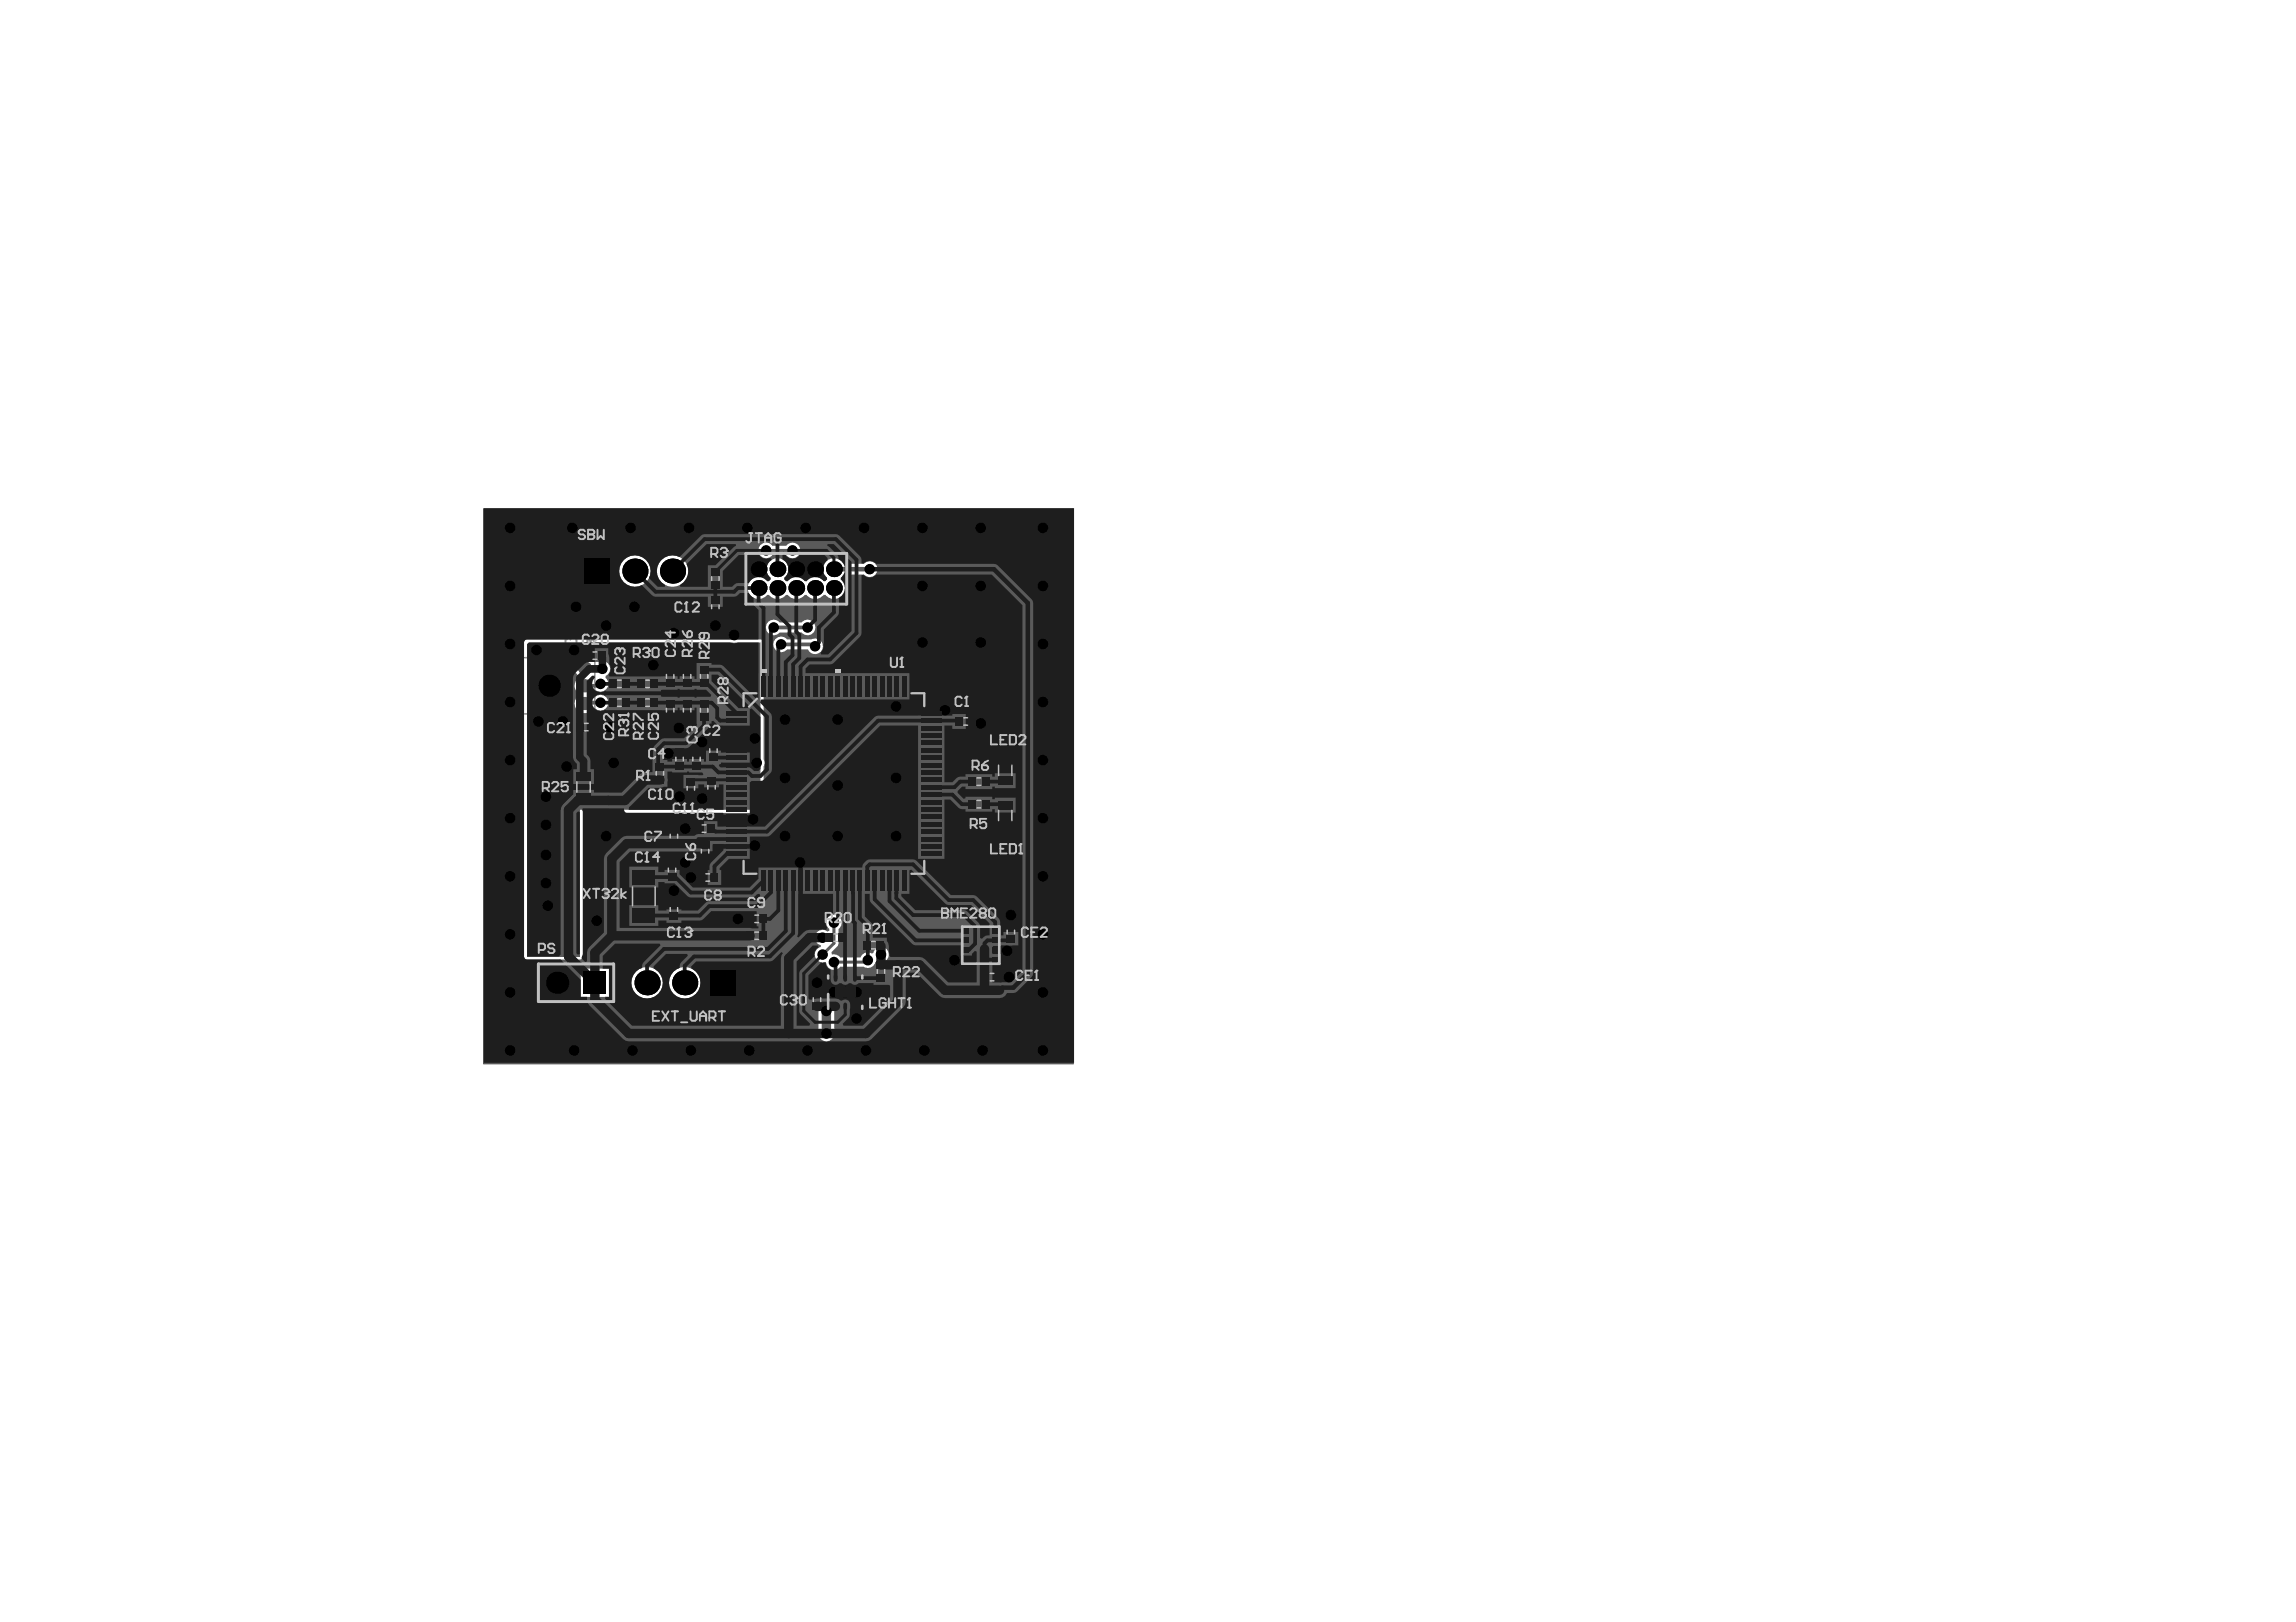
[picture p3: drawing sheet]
<svg xmlns="http://www.w3.org/2000/svg" width="297mm" height="210mm" viewBox="0 0 297 210" stroke-linecap="round" stroke-linejoin="round" font-family="sans-serif">
<path d="M62.6 65.9h76.2v71.7h-76.2z" fill="none" stroke="#5a5a5a" stroke-width=".19"/>
<path d="M67.7 85.1h9.3v7.3h-9.3z" fill="none" stroke="#8c8c8c" stroke-width=".19"/>
<path d="M74.8 71.2h14.7v5.1h-14.7zM81.2 124.7h14.7v5.2h-14.7z" fill="none" stroke="#8c8c8c" stroke-width=".38"/>
<path d="M73 83.8h.4M73.2 82.6h.1M73.2 82.6v1.2M73.2 82.6l.2 .2M73.8 82.8l.2-.2h.4l.2 .2v.8l-.2 .2h-.4l-.2-.2M75.2 82.6h.4M75.2 83.8h.4M75.4 82.6v1.2M76 83.8v-1.2l.4 .4 .4-.4v1.2" fill="none" stroke="#8c8c8c" stroke-width=".24"/>
<g fill="#5a5a5a">
<path d="M68.2 97h6.8v26.8h-6.8z"/>
<path d="M68.2 83.4l.2-.3 30 .1v21.4l-.2 .2h-30zM74.7 85.6a1.24 1.24 0 0 0 .2 1.8v.3a1.24 1.24 0 0 0 0 2v.3a1.26 1.26 0 0 0-.1 2 1.26 1.26 0 0 0 1.9-.3l.3-.1a1.01 1.01 0 0 0 1.4 0 1.01 1.01 0 0 0 0-1.4 1.01 1.01 0 0 0-1.5 .1h-.3l-.3-.3v-.3l.4-.3h.5a1.04 1.04 0 0 0 1.4-.4 1.04 1.04 0 0 0-.3-1.4l.1-.1a1.01 1.01 0 0 0 .4-1.4 1.01 1.01 0 0 0-1.3-.4h-.9a1.24 1.24 0 0 0-1.9-.1z"/>
<path d="M62.6 65.9h76.2v71.7h-76.2zM98.4 70.5a1.01 1.01 0 0 0 0 1.5 1.01 1.01 0 0 0 1.5-.2h1.8a1.01 1.01 0 0 0 1.5 .2 1.01 1.01 0 0 0 0-1.5 1.01 1.01 0 0 0-1.5 .1h-1.8a.98 .98 0 0 0-1.5-.1zM97.1 75.1a1.42 1.42 0 0 0 .1 2 1.42 1.42 0 0 0 2-.1h.3a1.4 1.4 0 0 0 2.2 0h.2a1.4 1.4 0 0 0 2.2 0h.3a1.4 1.4 0 0 0 2.1 0h.3a1.41 1.41 0 0 0 2.1 .1 1.41 1.41 0 0 0-.1-2.1v-.2l.3-.4h2.7a1.01 1.01 0 0 0 1.4 0 1.01 1.01 0 0 0 0-1.5 1.01 1.01 0 0 0-1.4 .1h-2.7a1.42 1.42 0 0 0-2.1-.4 1.42 1.42 0 0 0 0 2.2 .4 .4 0 0 1-.5 .4 1.4 1.4 0 0 0-2.1 0h-.3a1.4 1.4 0 0 0-2.2 0 .4 .4 0 0 1-.4-.4 1.42 1.42 0 0 0 .1-2.1 1.42 1.42 0 0 0-2.1 0 1.42 1.42 0 0 0 .2 2.1 .4 .4 0 0 1-.5 .4 1.4 1.4 0 0 0-2.1-.1zM80.1 73.9a2.05 2.05 0 0 0 4.1 0 2.05 2.05 0 0 0-4.1 0zM85 73.9a2.04 2.04 0 0 0 4 0 2.04 2.04 0 0 0-4 0zM99.4 80.5a1.01 1.01 0 0 0 0 1.4 1.01 1.01 0 0 0 1.5-.1h2.8a1.01 1.01 0 0 0 1.5 .1 1.01 1.01 0 0 0 0-1.4 1.01 1.01 0 0 0-1.5 .1h-2.8a.99 .99 0 0 0-1.5-.1zM100.3 82.7a1.01 1.01 0 0 0 .1 1.4 1.01 1.01 0 0 0 1.4-.1h2.7a1.01 1.01 0 0 0 1.4 .6 1.01 1.01 0 0 0 .5-1.4 1.01 1.01 0 0 0-1.4-.5h-3.2a.99 .99 0 0 0-1.5 0zM67.9 82.9l-.1 .2v40.7a.4 .4 0 0 0 .4 .4h6.8a.4 .4 0 0 0 .4-.4v-18.6h23a.4 .4 0 0 0 .4-.4v-5.6a.91 .91 0 0 0 0-1v-15.1a.4 .4 0 0 0-.4-.3h-30.2zM107.2 118.7a.99 .99 0 0 0 .1 1.5v.2l-.3 .2a1 1 0 0 0-1.5 .3 1 1 0 0 0 .7 1.4v.3a1.03 1.03 0 0 0-.7 1.3 1.03 1.03 0 0 0 1.3 .6 1.03 1.03 0 0 0 .7 1 1.03 1.03 0 0 0 1.2-.4h3a.97 .97 0 0 0 1.5-.6l.3-.1a1.01 1.01 0 0 0 1.4-.5 1.01 1.01 0 0 0-.6-1.3 1.01 1.01 0 0 0-1.3 .7l-.2 .1a.99 .99 0 0 0-1.5 .5h-2.6a1.01 1.01 0 0 0-1.1-.4v-.3l.8-.9 .1-2.1a1.01 1.01 0 0 0 .2-1.5 1.01 1.01 0 0 0-1.5 0zM75.1 125.4v3.6h3.7v-3.6zM86.5 127.2a2.05 2.05 0 0 0 4.1 0 2.05 2.05 0 0 0-4.1 0zM81.7 127.2a2.04 2.04 0 0 0 4 0 2.04 2.04 0 0 0-4 0zM106.2 130.1l-.2 .3-.1 .4v2.9a1.02 1.02 0 0 0 1 1.1 1.02 1.02 0 0 0 1-1.1v-2.9a1.02 1.02 0 0 0-.6-.9 1.02 1.02 0 0 0-1.1 .2z"/>
</g>
<path d="M77.7 90.9h-2l-.1 .1M77.7 88.5l-.3 .2h-1.8M100.1 81.2h4.4M101.1 83.4h4.1l.3 .2" fill="none" stroke="#5a5a5a" stroke-width=".49"/>
<path d="M99.1 71.2h3.4M107.9 119.4v2.7l-1.5 1.4M112.3 124.3l-.3 .2h-4.1" fill="none" stroke="#5a5a5a" stroke-width=".39"/>
<path d="M106.9 130.8v2.9" fill="none" stroke="#5a5a5a" stroke-width="1.2"/>
<path d="M75.7 86.6h2.2" fill="none" stroke="#5a5a5a" stroke-width=".97"/>
<path d="M107.9 73.7h4.6" fill="none" stroke="#5a5a5a" stroke-width=".58"/>
<g fill="#000">
<circle cx="66" cy="68.3" r=".61"/>
<circle cx="66" cy="75.8" r=".61"/>
<circle cx="74" cy="68.3" r=".61"/>
<circle cx="74.5" cy="78.5" r=".61"/>
<circle cx="81.6" cy="68.3" r=".61"/>
<circle cx="82.1" cy="78.5" r=".61"/>
<circle cx="82.1" cy="73.9" r="1.63"/>
<circle cx="87" cy="73.9" r="1.63"/>
<circle cx="89.1" cy="68.3" r=".61"/>
<circle cx="96.7" cy="68.3" r=".61"/>
<circle cx="98.1" cy="73.7" r="1.02"/>
<circle cx="98.1" cy="76.1" r="1.02"/>
<circle cx="99.1" cy="71.2" r=".61"/>
<circle cx="100.6" cy="73.7" r="1.02"/>
<circle cx="100.6" cy="76.1" r="1.02"/>
<circle cx="102.5" cy="71.2" r=".61"/>
<circle cx="103" cy="76.1" r="1.02"/>
<circle cx="103" cy="73.7" r="1.02"/>
<circle cx="104.2" cy="68.3" r=".61"/>
<circle cx="105.5" cy="73.7" r="1.02"/>
<circle cx="105.5" cy="76.1" r="1.02"/>
<circle cx="107.9" cy="73.7" r="1.02"/>
<circle cx="107.9" cy="76.1" r="1.02"/>
<circle cx="111.8" cy="68.3" r=".61"/>
<circle cx="112.5" cy="73.7" r=".61"/>
<circle cx="119.3" cy="75.8" r=".61"/>
<circle cx="119.3" cy="68.3" r=".61"/>
<circle cx="126.9" cy="68.3" r=".61"/>
<circle cx="126.9" cy="75.8" r=".61"/>
<circle cx="134.9" cy="75.8" r=".61"/>
<circle cx="134.9" cy="68.3" r=".61"/>
<circle cx="66" cy="98.4" r=".61"/>
<circle cx="66" cy="90.9" r=".61"/>
<circle cx="66" cy="83.3" r=".61"/>
<circle cx="69.4" cy="84.1" r=".61"/>
<circle cx="69.7" cy="93.4" r=".61"/>
<circle cx="71.1" cy="88.7" r="1.44"/>
<circle cx="72.8" cy="93.4" r=".61"/>
<circle cx="73.3" cy="99.2" r=".61"/>
<circle cx="74.3" cy="84.1" r=".61"/>
<circle cx="77.7" cy="90.9" r=".61"/>
<circle cx="77.7" cy="88.5" r=".61"/>
<circle cx="77.9" cy="86.6" r=".61"/>
<circle cx="78.4" cy="81" r=".61"/>
<circle cx="78.9" cy="94.1" r=".61"/>
<circle cx="79.4" cy="98.7" r=".61"/>
<circle cx="84.5" cy="86.1" r=".61"/>
<circle cx="86.5" cy="97.5" r=".61"/>
<circle cx="87.2" cy="81.9" r=".61"/>
<circle cx="87.8" cy="94.2" r=".61"/>
<circle cx="90.8" cy="96" r=".61"/>
<circle cx="92.5" cy="81" r=".61"/>
<circle cx="95" cy="82.2" r=".61"/>
<circle cx="97.7" cy="95.6" r=".61"/>
<circle cx="97.9" cy="98.7" r=".61"/>
<circle cx="100.1" cy="81.2" r=".61"/>
<circle cx="101.1" cy="83.4" r=".61"/>
<circle cx="101.6" cy="93.1" r=".61"/>
<circle cx="104.5" cy="81.2" r=".61"/>
<circle cx="105.5" cy="83.6" r=".61"/>
<circle cx="108.4" cy="93.1" r=".61"/>
<circle cx="115.9" cy="91.4" r=".61"/>
<circle cx="119.3" cy="83.1" r=".61"/>
<circle cx="122.3" cy="91.9" r=".61"/>
<circle cx="126.9" cy="93.6" r=".61"/>
<circle cx="126.9" cy="83.1" r=".61"/>
<circle cx="134.9" cy="98.4" r=".61"/>
<circle cx="134.9" cy="83.3" r=".61"/>
<circle cx="134.9" cy="90.9" r=".61"/>
<circle cx="66" cy="105.9" r=".61"/>
<circle cx="66" cy="113.4" r=".61"/>
<circle cx="70.6" cy="110.6" r=".61"/>
<circle cx="70.6" cy="103.1" r=".61"/>
<circle cx="70.6" cy="114.3" r=".61"/>
<circle cx="70.6" cy="106.7" r=".61"/>
<circle cx="70.9" cy="117.2" r=".61"/>
<circle cx="77.2" cy="119.2" r=".61"/>
<circle cx="78.4" cy="108.2" r=".61"/>
<circle cx="87.2" cy="115.3" r=".61"/>
<circle cx="87.9" cy="103.1" r=".61"/>
<circle cx="88.6" cy="111.6" r=".61"/>
<circle cx="88.6" cy="107.2" r=".61"/>
<circle cx="89.4" cy="113.6" r=".61"/>
<circle cx="90.8" cy="103.3" r=".61"/>
<circle cx="95.5" cy="118.9" r=".61"/>
<circle cx="97.4" cy="106" r=".61"/>
<circle cx="97.7" cy="109.4" r=".61"/>
<circle cx="101.6" cy="108.2" r=".61"/>
<circle cx="101.6" cy="100.7" r=".61"/>
<circle cx="103.5" cy="111.6" r=".61"/>
<circle cx="107.9" cy="119.4" r=".61"/>
<circle cx="108.4" cy="108.2" r=".61"/>
<circle cx="108.4" cy="101.6" r=".61"/>
<circle cx="115.9" cy="108.2" r=".61"/>
<circle cx="115.9" cy="100.7" r=".61"/>
<circle cx="130.8" cy="118.4" r=".61"/>
<circle cx="134.9" cy="113.4" r=".61"/>
<circle cx="134.9" cy="105.9" r=".61"/>
<circle cx="66" cy="135.9" r=".61"/>
<circle cx="66" cy="128.4" r=".61"/>
<circle cx="66" cy="120.9" r=".61"/>
<circle cx="72.1" cy="127.2" r="1.44"/>
<circle cx="74.3" cy="135.9" r=".61"/>
<circle cx="81.8" cy="135.9" r=".61"/>
<circle cx="83.7" cy="127.2" r="1.63"/>
<circle cx="88.6" cy="127.2" r="1.63"/>
<circle cx="89.4" cy="135.9" r=".61"/>
<circle cx="96.9" cy="135.9" r=".61"/>
<circle cx="104.5" cy="135.9" r=".61"/>
<circle cx="105.7" cy="127.2" r=".61"/>
<circle cx="106.4" cy="121.3" r=".61"/>
<circle cx="106.4" cy="123.5" r=".61"/>
<circle cx="106.9" cy="130.8" r=".61"/>
<circle cx="106.9" cy="133.7" r=".61"/>
<circle cx="107.9" cy="128.4" r=".61"/>
<circle cx="107.9" cy="124.5" r=".61"/>
<circle cx="109.3" cy="128.4" r=".61"/>
<circle cx="110.8" cy="128.4" r=".61"/>
<circle cx="110.8" cy="131.8" r=".61"/>
<circle cx="112" cy="135.9" r=".61"/>
<circle cx="112.3" cy="124.3" r=".61"/>
<circle cx="114" cy="123.5" r=".61"/>
<circle cx="119.6" cy="135.9" r=".61"/>
<circle cx="123.5" cy="124.3" r=".61"/>
<circle cx="127.1" cy="135.9" r=".61"/>
<circle cx="130.3" cy="123" r=".61"/>
<circle cx="130.5" cy="126.5" r=".61"/>
<circle cx="134.9" cy="135.9" r=".61"/>
<circle cx="134.9" cy="128.4" r=".61"/>
<circle cx="134.9" cy="120.9" r=".61"/>
</g>
<g fill="#000">
<path d="M75.6 72.3h3.2v3.2h-3.2z" fill-rule="evenodd"/>
<path d="M75.5 125.7h2.9v2.9h-2.9z" fill-rule="evenodd"/>
<path d="M91.9 125.6h3.2v3.2h-3.2z" fill-rule="evenodd"/>
</g>
<g fill="#5a5a5a">
<circle cx="75.6" cy="88.7" r=".86"/>
<circle cx="75.6" cy="91" r=".86"/>
<circle cx="75.6" cy="86.4" r=".86"/>
<circle cx="71.1" cy="88.7" r="2.87"/>
</g>
<g fill="#1e1e1e">
<path d="M74.6 105.2l.2-.2 .2 .1v18.4l-.2 .1-.2-.2z"/>
<path d="M81.4 104.4l2.5-2.4h1.5l.5-.2h.4v-2h.7v.2h1.9v-.2h.2v.2h1.7l.2 .2-.1 .1h-2.5v1.7h1.9v-.5h.8v.4h1.9v-.4h.6v3.3h-12.2z"/>
<path d="M88.8 73l2.6-2.6h3.8v.3l-.3 .1-2.3 2.3h-1v2.8h-3.6v-.2a2 2 0 0 0 .8-2.7z"/>
<path d="M101.2 71.4h.3a1.06 1.06 0 0 0 .8 .9 1.06 1.06 0 0 0 1.1-.5h3.3l.4 .4-.1 .3a1.39 1.39 0 0 0 0 2.3 .4 .4 0 0 1-.5 .4 1.4 1.4 0 0 0-2.1 0h-.3a1.4 1.4 0 0 0-2.2 0 .4 .4 0 0 1-.4-.4 1.4 1.4 0 0 0-.3-2.4z"/>
<path d="M103.1 124.4l2-2h.7l.1 .2a.99 .99 0 0 0-.5 1.1l-1.8 1.8-.2 .5v4.8l.2 .5 1.2 1.2-.1 .2h-1.6z"/>
<path d="M107.1 70.4h.8l2.3 2.3v9l-3.1 3h-.9v-.3a1.1 1.1 0 0 0 .3-1l.1-1.9 1.9-2v-2.1a1.4 1.4 0 0 0 .3-2.4v-.2a1.4 1.4 0 0 0-.3-2.4l-.1-.4-.1-.2-1-1-.3-.1z"/>
<path d="M68.2 97h5.9l.1 1.3 .4 .5v.7h-.5v2h.9v.7h-.9v.6l-1.3 1.3-.2 .3-.1 .4v18.7l-.2 .3h-4.1z"/>
<path d="M111.9 115.7h.6v.7l.2 .4 5.5 5.5h6.1v1.4h1.4v-.3l.4-.3h.3v4h-3.7l-3-3-.4-.2-.3-.1h-3.8a2.21 2.21 0 0 1-.2-1.4l-.1-.4-.2-.2v-.4h-1.8v-1.8l-1-1z"/>
<path d="M104.6 126.2l1.6-1.6 .6-.1 .1 .4 .2 .4 .4 .2v1.1a.67 .67 0 0 0 .3 .7 .67 .67 0 0 0 .8-.1h.3a.62 .62 0 0 0 .9 0h.3a.62 .62 0 0 0 1 0h1.9v.3h1.9h.2v1.7l-3.5 3.5h-2.5l-.1-.2 .9-1v-.8a.89 .89 0 0 0-.6-1.4l-.5 .2-.3-.2-.4-.1h-2.4l-.5 .2h-.5l-.1-.2z"/>
<path d="M117.7 112.6l.2-.1 4.6 4.6h3.1l2.4 2.4v1.5a.94 .94 0 0 0-1 .5l-.2-.1-.1-1.8-1.8-1.8h-6.5l-1.8-1.8v-.3h1.1z"/>
<path d="M92 87.3h.9l4.1 4.1-.1 .2h-1.3l-3.6-3.5z"/>
<path d="M93.5 73.9l2.1-2.1h2.6a1.25 1.25 0 0 0 1.5 .4l.1 .1v.2a1.4 1.4 0 0 0-.1 2.3 .4 .4 0 0 1-.5 .4 1.4 1.4 0 0 0-2.3 .2h-1.4l-.3 .1-.5 .4h-1.2z"/>
<path d="M78 123.7l1.6-1.6h5.8v.3l-2.1 2.1-.2 .2v.6a2.03 2.03 0 0 0-1.1 3 2.03 2.03 0 0 0 3.2 .2 2.03 2.03 0 0 0-.6-3.1l-.1-.3 1.7-1.7h2.7l.1 .3-1 1-.1 .6a2.03 2.03 0 0 0-1 3 2.03 2.03 0 0 0 3.2 .2 2.03 2.03 0 0 0-.6-3.1l-.1-.3 .7-.7h9.5l.5-.2 1-1 .2 .2-.2 .2-.1 .4v8.7h-19.2l-3.5-3.5 .1-.2h.4v-3.6h-.8z"/>
<path d="M68.2 83.4l.2-.3h26.1a.81 .81 0 0 0 .9 .1l2.7-.1v7.3h-.3l-4.2-4.2-.5-.2h-1.1v-.2h-1.9v2.1h-.2v-.4h-2v.4h-.2v-.4h-8.9l-.1-.2a1.02 1.02 0 0 0 .1-1.3l-.1-2.1h-1.7v1.8h-1.1l-.3 .2-1.4 1.5-.1 .4v10.2l.1 .3 .4 .5v.7h-.5v2h2.7v-2h-.4l-.1-1.4-.4-.5v-9.5l.7-.7h.3l.1 .3a1.07 1.07 0 0 0-.2 1.5 1.07 1.07 0 0 0 1.5 .2l7.2 .1v-.2h.2h2v-.2h.2v.2h2v-.2h.2v.2h1.2l.7 .6-.1 .3h-1.8v.1h-.2v-.1h-2v.1h-.2v-.1h-2l-.2-.1v-.1h-7.2a1.08 1.08 0 0 0-1.7 .9 1.08 1.08 0 0 0 1.7 .9l9.4 .1v-.3h.2v.3h2v-.3h.2v2l.1 .2-1.7 1.7h-2.6a2.16 2.16 0 0 0-1.4 1.2l-.1 3.2-1.3 .1-.3 .2-2.4 2.4h-3.6v-.4h-2.7v.6l-1.3 1.3-.2 .3-.1 .4h-4.3z"/>
<path d="M85.8 97.2l.4-.4h2.8l2.5-2.5 .3-.7h.2v-.3h.3a1.28 1.28 0 0 0 1.3 .6h3.4v-2.1l.2-.1 1.2 1.1v6.7l-.3 .3h-.6l-.5-.5h-3.8l-.2-.2 .1-.2h.2v-.2h3.7v-1.3h-3.7v-.3h-2v1.5h-.2v-.4h-2v.4h-.2v-.4h-1.9v.4h-.7v-.3h-.5z"/>
<path d="M62.6 65.8h76.4v71.7h-76.4zM67.9 82.9l-.1 .2v40.7a.4 .4 0 0 0 .4 .4h4.2l.3 .1 2.4 2.5v2.2h.8l.1 .8 .2 .3 4.4 4.4 .4 .2 .3 .1h25.2h.4h.4h4.7l.4-.1 .3-.2 4.2-4.2 .2-.3 .1-.4v-3.7h1.3l3 3 .4 .2 .4 .1h7a.99 .99 0 0 0 1-.7h.8l.5-.2 1.9-1.9 .2-.5-.1-48.1-4.7-4.8h-15.6a1.06 1.06 0 0 0-1.6 0l-.2-.1-.1-.7-.1-.2-2.7-2.7-.5-.2h-17l-.4 .2-2.8 2.8a2.02 2.02 0 0 0-2.7 .9 2.02 2.02 0 0 0 .9 2.7l-.1 .2h-.9l-1.1-1.1a2.03 2.03 0 0 0-1.6-2.9 2.03 2.03 0 0 0-2.3 2.3 2.03 2.03 0 0 0 2.9 1.5l1.4 1.3 .4 .2h6.8v1.3h1.9v-1.3h1.7l.5-.5h1.2l.2 .4 .4 .3a1.36 1.36 0 0 0 .6 1.5v3.9h-2.6l-.5 .1-.5-.1h-26.3z"/>
<path d="M75.4 104.6h5.3l.1 .4 .3 .2h12.5v.2h3.4v-4.1l.2-.2h1.2a2.27 2.27 0 0 0 1.4-1.3l.1-7.1-.2-.4-1.3-1.3 .1-.5h19.2v-3.4h-13.5v-.6l.5-.5h2.7l.5-.2 3.5-3.6 .1-7.8h.2a1.06 1.06 0 0 0 1.6 0h15l4 3.9v47.4l-1.5 1.4h-2.4v-2.2h1.1v-1.4h-1.1l-.1-.9 .2-.2h1v-.1h2.2v-1.7h-1.9v.4h-.3v-1.3h-.1l-.1-.6-2.9-3.1-.5-.2h-2.9l-4.6-4.5-5.9-.1a1.15 1.15 0 0 0-.9 1.1h-7.7v3.4h3.9v2.6a1.05 1.05 0 0 0-.8 1.7l-.2 .3h-.4l-2.1 .1-1 .9-.2-.1 .2-.4v-8.5h-5.2v1.4l-1.1 1.2h-7.4l-1.7-1.8v-.5h-1.9v.3h-.8v-.7h-3.8v2.6h3.8v-.7h.8v.2h1.3l1.6 1.7 .5 .1h7.8h.3l.6-.4h.2l.1 .3-.7 .6-6.2 .1-1.2 1.1h-2.1v-.1h-2v.1h-1v-.7h-3.8v2.7h3.8v-.7h1v.3h2v-.3h2.3l.5-.2 1-1h5.7h.2v2h.2v.2h-17.9v-8.6l1.3-1.3h10.7v-1h4.8v-.9l2.5-.1 14.4-14.3h4.9v17.2h3.4v-7.6h.7l1.3 1.2h.7v.3h3.5v-.3h.3v.5h2.7v-2h-2.7v.2h-.3v-.3h-3.5v.2l-.2 .1-.8-.8v-.2l.6-.6h.4v.3h3.5v-.3h.3v.2h2.7v-1.9h-2.7v.4h-.3v-.3h-3.5v.3a1.46 1.46 0 0 0-1.7 .7h-1v-7.3h1v.4h1.7v-1.9h-1.7v.2h-9.6l-.5 .2-14.1 14.2h-6.2v-.7h-1.7v1.6h-.7l-.5 .3h-8.8h-.4l-.3 .3-2 1.9-.2 .3-.1 .4v9.6l-1.9 1.9-.2 .3-.1 1.5-.2 .1-.5-.5 .2-.5v-18.4a.36 .36 0 0 1 0-.5zM93.6 109.8v.2l-1.8 1.9v.7h-.2v1.9h1.7v-1.9h-.2v-.2l1.2-1.3h2.7v-1.3z"/>
</g>
<path d="M77 127.2v2.2" fill="none" stroke="#1e1e1e" stroke-width="1.2"/>
<path d="M75 98l.5 .5" fill="none" stroke="#1e1e1e" stroke-width=".97"/>
<g fill="none" stroke="#1e1e1e" stroke-width=".49">
<path d="M92.5 76.6v1.1M95.5 76.1l-.5 .5M98.1 76.1v1.9l.7 .7M91.1 92.8v1.1M91.1 88.4h.3M91.1 86.7h2M92.8 91.7v1.2l.4 .4M95.3 100h1.5l.5 .4M99.2 99.6l-.8 .8M100.1 81.2l-.4 .4M92.4 112.1v1.5M92.5 107.5l.1 .1"/>
<path d="M99.6 118.9h-.8v2.2M99.7 115.5l-1.7 1.8"/>
</g>
<circle cx="98.1" cy="76.1" r=".24" fill="#1e1e1e"/>
<g fill="none" stroke="#1e1e1e" stroke-width=".49">
<path d="M82.1 73.9l2.7 2.7h10.2M87 73.9l4.1-4.1h17l2.7 2.6v9.5l-3.4 3.4h-2.9l-.9 .9v2.6M92.5 75.7v.9M95.5 76.1h2.6M98.8 78.7v10.1M100.6 76.1v3.4l1.5 1.6v1l.4 .4v2.3l-.8 .9v3.1M100.6 70v3.7M103 76.1v5.7l.4 .3v3.1l-.8 .8v2.8M105.5 76.1v4.1l-1 1M107.9 76.1v3.2l-2 1.9v1.9l-.4 .5M77.7 88.5h1.6M77.7 90.9h1.6"/>
<path d="M81 88.5h1.9M81 90.9h1.9M84.6 90.9h7.5l.7 .8M84.6 88.5h6.4M85.9 99.2h6.3l.7 .8h2.4M91.1 93.9l-2.4 2.3h-2.8l-.8 .8v2l.3 .2M91.4 88.4l3.9 3.9M92.3 98h3M93.1 86.7l6.1 6v6.9M93.2 93.3h2.1M99.7 81.6v7.2M101.1 83.4l-.4 .4v5"/>
<path d="M124 93.3h-10.4l-14.4 14.3h-6.6M83.3 113.5h4.1l2 2h7.8l1.6-1.5M90.4 108.6h4.9M95.3 110.5h-1.3l-1.6 1.6M97.3 100.4h1.1M98 117.3h-6.2l-1.3 1.2h-7.2M99.7 114v1.5M100.7 114v3.8l-1.1 1.1M101.7 114v6.5l-2.4 2.3h-13.4l-2.2 2.2v2.2M102.6 114v6.8l-3 3h-9.8l-1.2 1.2v2.2M109.3 114v12.6M110.3 114l.1 5.2 .2 .2v7.2h2.9"/>
<path d="M110.3 115.5l.1 .1M111.2 114v4.9l1.1 1v4.4M112.2 114v-1.8l.3-.3h5.6l4.6 4.6h3.2l2.9 2.8v1.1M113.2 114v2.4l5.3 5.3h6.5M115.1 114v2.6l3.8 3.8h6.1M116 114v2.2l2.1 2.2h6.6l1.5 1.5v2.2l-.9 .8h-.3M120.5 102.8h2.7l1.2 1.3h1.4M125.8 101.2h-1.6l-.7 .7h-3M127.5 101.2h2.7M128 104.1h2.2M108.1 125v1.6M127.4 124.2h1.4"/>
<path d="M130.8 121.7h-3l-.4 .4v.7"/>
</g>
<path d="M99.1 71.2h-3.8l-2.8 2.8M102.5 71.2h4.4l1 1v1.5M89.2 100.9h6.1M108.4 114v4.9l-.5 .5M106.4 123.5l-2.4 2.5v4.8l1.5 1.5h2.9l.9-1v-1.1" fill="none" stroke="#1e1e1e" stroke-width=".39"/>
<path d="M78.7 103.6h.1M85.4 100.9h-1.9l-2.7 2.7h-6l-1.3 1.2v19l3.5 3.4v-3.9l2.1-2.2M91.2 109.2h-10.1l-2 1.9v10M79.1 121.1h17.9M105.7 130.2h2.4M106.4 121.3h-1.7l-2.7 2.7v9.7M114 122.4v2.5h5l3.3 3.3h7M116.2 124.9v4.7l-4.2 4.1h-30.7l-4.3-4.3M127.4 122.8v5.4" fill="none" stroke="#1e1e1e" stroke-width="1.2"/>
<path d="M112.5 73.7h16.1l4.4 4.3v47.9l-1.9 1.9h-1.4l-.4 .4M130.4 121.7h.5" fill="none" stroke="#1e1e1e" stroke-width=".58"/>
<path d="M75.5 98.5v2M77.9 85.1v1.5h-1.7l-1.2 1.2v10.2" fill="none" stroke="#1e1e1e" stroke-width=".97"/>
<g fill="#000">
<circle cx="66" cy="75.8" r=".68"/>
<circle cx="66" cy="68.3" r=".68"/>
<circle cx="74" cy="68.3" r=".68"/>
<circle cx="74.5" cy="78.5" r=".68"/>
<circle cx="81.6" cy="68.3" r=".68"/>
<circle cx="82.1" cy="78.5" r=".68"/>
<circle cx="82.1" cy="73.9" r="1.63"/>
<circle cx="87" cy="73.9" r="1.63"/>
<circle cx="89.1" cy="68.3" r=".68"/>
<circle cx="96.7" cy="68.3" r=".68"/>
<circle cx="98.1" cy="73.7" r="1.02"/>
<circle cx="98.1" cy="76.1" r="1.02"/>
<circle cx="99.1" cy="71.2" r=".68"/>
<circle cx="100.6" cy="73.7" r="1.02"/>
<circle cx="100.6" cy="76.1" r="1.02"/>
<circle cx="102.5" cy="71.2" r=".68"/>
<circle cx="103" cy="76.1" r="1.02"/>
<circle cx="103" cy="73.7" r="1.02"/>
<circle cx="104.2" cy="68.3" r=".68"/>
<circle cx="105.5" cy="73.7" r="1.02"/>
<circle cx="105.5" cy="76.1" r="1.02"/>
<circle cx="107.9" cy="73.7" r="1.02"/>
<circle cx="107.9" cy="76.1" r="1.02"/>
<circle cx="111.8" cy="68.3" r=".68"/>
<circle cx="112.5" cy="73.7" r=".68"/>
<circle cx="119.3" cy="75.8" r=".68"/>
<circle cx="119.3" cy="68.3" r=".68"/>
<circle cx="126.9" cy="75.8" r=".68"/>
<circle cx="126.9" cy="68.3" r=".68"/>
<circle cx="134.9" cy="75.8" r=".68"/>
<circle cx="134.9" cy="68.3" r=".68"/>
<circle cx="66" cy="98.4" r=".68"/>
<circle cx="66" cy="90.9" r=".68"/>
<circle cx="66" cy="83.3" r=".68"/>
<circle cx="69.4" cy="84.1" r=".68"/>
<circle cx="69.7" cy="93.4" r=".68"/>
<circle cx="71.1" cy="88.7" r="1.44"/>
<circle cx="72.8" cy="93.4" r=".68"/>
<circle cx="73.3" cy="99.2" r=".68"/>
<circle cx="74.3" cy="84.1" r=".68"/>
<circle cx="77.7" cy="90.9" r=".68"/>
<circle cx="77.7" cy="88.5" r=".68"/>
<circle cx="77.9" cy="86.6" r=".68"/>
<circle cx="78.4" cy="81" r=".68"/>
<circle cx="78.9" cy="94.1" r=".68"/>
<circle cx="79.4" cy="98.7" r=".68"/>
<circle cx="84.5" cy="86.1" r=".68"/>
<circle cx="86.5" cy="97.5" r=".68"/>
<circle cx="87.2" cy="81.9" r=".68"/>
<circle cx="87.8" cy="94.2" r=".68"/>
<circle cx="90.8" cy="96" r=".68"/>
<circle cx="92.5" cy="81" r=".68"/>
<circle cx="95" cy="82.2" r=".68"/>
<circle cx="97.7" cy="95.6" r=".68"/>
<circle cx="97.9" cy="98.7" r=".68"/>
<circle cx="100.1" cy="81.2" r=".68"/>
<circle cx="101.1" cy="83.4" r=".68"/>
<circle cx="101.6" cy="93.1" r=".68"/>
<circle cx="104.5" cy="81.2" r=".68"/>
<circle cx="105.5" cy="83.6" r=".68"/>
<circle cx="108.4" cy="93.1" r=".68"/>
<circle cx="115.9" cy="91.4" r=".68"/>
<circle cx="119.3" cy="83.1" r=".68"/>
<circle cx="122.3" cy="91.9" r=".68"/>
<circle cx="126.9" cy="83.1" r=".68"/>
<circle cx="126.9" cy="93.6" r=".68"/>
<circle cx="134.9" cy="98.4" r=".68"/>
<circle cx="134.9" cy="90.9" r=".68"/>
<circle cx="134.9" cy="83.3" r=".68"/>
<circle cx="66" cy="113.4" r=".68"/>
<circle cx="66" cy="105.9" r=".68"/>
<circle cx="70.6" cy="103.1" r=".68"/>
<circle cx="70.6" cy="110.6" r=".68"/>
<circle cx="70.6" cy="114.3" r=".68"/>
<circle cx="70.6" cy="106.7" r=".68"/>
<circle cx="70.9" cy="117.2" r=".68"/>
<circle cx="77.2" cy="119.2" r=".68"/>
<circle cx="78.4" cy="108.2" r=".68"/>
<circle cx="87.2" cy="115.3" r=".68"/>
<circle cx="87.9" cy="103.1" r=".68"/>
<circle cx="88.6" cy="111.6" r=".68"/>
<circle cx="88.6" cy="107.2" r=".68"/>
<circle cx="89.4" cy="113.6" r=".68"/>
<circle cx="90.8" cy="103.3" r=".68"/>
<circle cx="95.5" cy="118.9" r=".68"/>
<circle cx="97.4" cy="106" r=".68"/>
<circle cx="97.7" cy="109.4" r=".68"/>
<circle cx="101.6" cy="108.2" r=".68"/>
<circle cx="101.6" cy="100.7" r=".68"/>
<circle cx="103.5" cy="111.6" r=".68"/>
<circle cx="107.9" cy="119.4" r=".68"/>
<circle cx="108.4" cy="108.2" r=".68"/>
<circle cx="108.4" cy="101.6" r=".68"/>
<circle cx="115.9" cy="108.2" r=".68"/>
<circle cx="115.9" cy="100.7" r=".68"/>
<circle cx="130.8" cy="118.4" r=".68"/>
<circle cx="134.9" cy="113.4" r=".68"/>
<circle cx="134.9" cy="105.9" r=".68"/>
<circle cx="66" cy="128.4" r=".68"/>
<circle cx="66" cy="135.9" r=".68"/>
<circle cx="66" cy="120.9" r=".68"/>
<circle cx="72.1" cy="127.2" r="1.44"/>
<circle cx="74.3" cy="135.9" r=".68"/>
<circle cx="81.8" cy="135.9" r=".68"/>
<circle cx="83.7" cy="127.2" r="1.63"/>
<circle cx="88.6" cy="127.2" r="1.63"/>
<circle cx="89.4" cy="135.9" r=".68"/>
<circle cx="96.9" cy="135.9" r=".68"/>
<circle cx="104.5" cy="135.9" r=".68"/>
<circle cx="105.7" cy="127.2" r=".68"/>
<circle cx="106.4" cy="121.3" r=".68"/>
<circle cx="106.4" cy="123.5" r=".68"/>
<circle cx="106.9" cy="130.8" r=".68"/>
<circle cx="106.9" cy="133.7" r=".68"/>
<circle cx="107.9" cy="128.4" r=".68"/>
<circle cx="107.9" cy="124.5" r=".68"/>
<circle cx="109.3" cy="128.4" r=".68"/>
<circle cx="110.8" cy="131.8" r=".68"/>
<circle cx="110.8" cy="128.4" r=".68"/>
<circle cx="112" cy="135.9" r=".68"/>
<circle cx="112.3" cy="124.3" r=".68"/>
<circle cx="114" cy="123.5" r=".68"/>
<circle cx="119.6" cy="135.9" r=".68"/>
<circle cx="123.5" cy="124.3" r=".68"/>
<circle cx="127.1" cy="135.9" r=".68"/>
<circle cx="130.3" cy="123" r=".68"/>
<circle cx="130.5" cy="126.5" r=".68"/>
<circle cx="134.9" cy="128.4" r=".68"/>
<circle cx="134.9" cy="135.9" r=".68"/>
<circle cx="134.9" cy="120.9" r=".68"/>
</g>
<g fill="#000">
<path d="M75.6 72.3h3.2v3.2h-3.2z" fill-rule="evenodd"/>
<path d="M75.5 125.7h2.9v2.9h-2.9z" fill-rule="evenodd"/>
<path d="M91.9 125.6h3.2v3.2h-3.2z" fill-rule="evenodd"/>
</g>
<g fill="#1e1e1e">
<path d="M74.5 99.9h2v1.2h-2z" fill-rule="evenodd"/>
<path d="M74.5 93.5h1v1.2h-1z" fill-rule="evenodd"/>
<path d="M76.2 93.5h1v1.2h-1z" fill-rule="evenodd"/>
<path d="M75.6 84.3h1v1.1h-1z" fill-rule="evenodd"/>
<path d="M78.8 87.9h.9v1.2h-.9z" fill-rule="evenodd"/>
<path d="M80.5 87.9h1v1.2h-1z" fill-rule="evenodd"/>
<path d="M84.2 87.9h.9v1.2h-.9z" fill-rule="evenodd"/>
<path d="M82.4 87.9h1v1.2h-1z" fill-rule="evenodd"/>
<path d="M86.6 116.4h1.2v.9h-1.2z" fill-rule="evenodd"/>
<path d="M86.4 111.2h1.1v1h-1.1z" fill-rule="evenodd"/>
<path d="M86.4 113h1.1v.9h-1.1z" fill-rule="evenodd"/>
<path d="M86.6 108.6h1.2v.9h-1.2z" fill-rule="evenodd"/>
<path d="M87.3 96.9h1.2v.9h-1.2z" fill-rule="evenodd"/>
<path d="M88.3 92.3h1.2v.9h-1.2z" fill-rule="evenodd"/>
<path d="M88.3 87.9h1.2v1h-1.2z" fill-rule="evenodd"/>
<path d="M90.2 113h1v1.1h-1z" fill-rule="evenodd"/>
<path d="M92 113h.9v1.1h-.9z" fill-rule="evenodd"/>
<path d="M90.6 108.8h1.2v1h-1.2z" fill-rule="evenodd"/>
<path d="M91.5 100.5h1.1v1h-1.1z" fill-rule="evenodd"/>
<path d="M91.7 95.8h1.2v1h-1.2z" fill-rule="evenodd"/>
<path d="M91.7 97.5h1.2v1h-1.2z" fill-rule="evenodd"/>
<path d="M90.5 92.3h1.2v.9h-1.2z" fill-rule="evenodd"/>
<path d="M90.5 87.9h1.2v1h-1.2z" fill-rule="evenodd"/>
<path d="M92 77.2h1.1v.9h-1.1z" fill-rule="evenodd"/>
<path d="M92 73.5h1.1v1h-1.1z" fill-rule="evenodd"/>
<path d="M94 109.3h2.6v.5h-2.6z" fill-rule="evenodd"/>
<path d="M94 108.3h2.6v.5h-2.6z" fill-rule="evenodd"/>
<path d="M94 107.4h2.6v.5h-2.6z" fill-rule="evenodd"/>
<path d="M94 105.4h2.6v.6h-2.6z" fill-rule="evenodd"/>
<path d="M94 104.5h2.6v.5h-2.6z" fill-rule="evenodd"/>
<path d="M94 103.5h2.6v.6h-2.6z" fill-rule="evenodd"/>
<path d="M94 101.6h2.6v.5h-2.6z" fill-rule="evenodd"/>
<path d="M94 100.6h2.6v.6h-2.6z" fill-rule="evenodd"/>
<path d="M94 99.7h2.6v.5h-2.6z" fill-rule="evenodd"/>
<path d="M94 97.8h2.6v.5h-2.6z" fill-rule="evenodd"/>
<path d="M94 96.8h2.6v.6h-2.6z" fill-rule="evenodd"/>
<path d="M94 95.9h2.6v.5h-2.6z" fill-rule="evenodd"/>
<path d="M94 93.9h2.6v.6h-2.6z" fill-rule="evenodd"/>
<path d="M94 93h2.6v.5h-2.6z" fill-rule="evenodd"/>
<path d="M94 92h2.6v.6h-2.6z" fill-rule="evenodd"/>
<path d="M98.3 120.5h.9v1.2h-.9z" fill-rule="evenodd"/>
<path d="M98.5 87.5h.5v2.6h-.5z" fill-rule="evenodd"/>
<path d="M99.5 87.5h.5v2.6h-.5z" fill-rule="evenodd"/>
<path d="M100.4 87.5h.6v2.6h-.6z" fill-rule="evenodd"/>
<path d="M102.3 87.5h.6v2.6h-.6z" fill-rule="evenodd"/>
<path d="M103.3 87.5h.5v2.6h-.5z" fill-rule="evenodd"/>
<path d="M104.3 87.5h.5v2.6h-.5z" fill-rule="evenodd"/>
<path d="M106.8 120.8h.9v1.1h-.9z" fill-rule="evenodd"/>
<path d="M106.2 87.5h.5v2.6h-.5z" fill-rule="evenodd"/>
<path d="M107.1 87.5h.6v2.6h-.6z" fill-rule="evenodd"/>
<path d="M108.1 87.5h.5v2.6h-.5z" fill-rule="evenodd"/>
<path d="M110 87.5h.6v2.6h-.6z" fill-rule="evenodd"/>
<path d="M111 87.5h.5v2.6h-.5z" fill-rule="evenodd"/>
<path d="M111.9 87.5h.6v2.6h-.6z" fill-rule="evenodd"/>
<path d="M113.9 87.5h.5v2.6h-.5z" fill-rule="evenodd"/>
<path d="M114.8 87.5h.5v2.6h-.5z" fill-rule="evenodd"/>
<path d="M115.8 87.5h.5v2.6h-.5z" fill-rule="evenodd"/>
<path d="M123.6 92.8h1v1.1h-1z" fill-rule="evenodd"/>
<path d="M127 103.5h1v1.1h-1z" fill-rule="evenodd"/>
<path d="M125.3 103.5h1v1.1h-1z" fill-rule="evenodd"/>
<path d="M127 100.6h1v1.1h-1z" fill-rule="evenodd"/>
<path d="M125.3 100.6h1v1.1h-1z" fill-rule="evenodd"/>
<path d="M125.3 92.8h1v1.1h-1z" fill-rule="evenodd"/>
<path d="M130.2 119.3h1.2v.9h-1.2z" fill-rule="evenodd"/>
<path d="M130.2 121h1.2v1h-1.2z" fill-rule="evenodd"/>
<path d="M129.1 103.6h1.9v1.2h-1.9z" fill-rule="evenodd"/>
<path d="M129.1 100.5h1.9v1.1h-1.9z" fill-rule="evenodd"/>
<path d="M74.5 102.6h2v1.2h-2z" fill-rule="evenodd"/>
<path d="M78.8 90.4h.9v1.1h-.9z" fill-rule="evenodd"/>
<path d="M80.5 90.4h1v1.1h-1z" fill-rule="evenodd"/>
<path d="M84.2 90.4h.9v1.1h-.9z" fill-rule="evenodd"/>
<path d="M82.4 90.4h1v1.1h-1z" fill-rule="evenodd"/>
<path d="M86.6 118.1h1.2v.9h-1.2z" fill-rule="evenodd"/>
<path d="M86.6 106.9h1.2v.9h-1.2z" fill-rule="evenodd"/>
<path d="M87.3 98.6h1.2v1h-1.2z" fill-rule="evenodd"/>
<path d="M88.3 90.6h1.2v.9h-1.2z" fill-rule="evenodd"/>
<path d="M88.3 86.2h1.2v.9h-1.2z" fill-rule="evenodd"/>
<path d="M90.6 110.5h1.2v1h-1.2z" fill-rule="evenodd"/>
<path d="M91.5 102.3h1.1v.9h-1.1z" fill-rule="evenodd"/>
<path d="M91.5 106.7h.9v1.1h-.9z" fill-rule="evenodd"/>
<path d="M90.5 86.2h1.2v.9h-1.2z" fill-rule="evenodd"/>
<path d="M90.5 90.6h1.2v.9h-1.2z" fill-rule="evenodd"/>
<path d="M92 78.9h1.1v1h-1.1z" fill-rule="evenodd"/>
<path d="M92 75.3h1.1v.9h-1.1z" fill-rule="evenodd"/>
<path d="M94 110.2h2.6v.6h-2.6z" fill-rule="evenodd"/>
<path d="M94 106.4h2.6v.5h-2.6z" fill-rule="evenodd"/>
<path d="M94 102.6h2.6v.5h-2.6z" fill-rule="evenodd"/>
<path d="M94 98.7h2.6v.6h-2.6z" fill-rule="evenodd"/>
<path d="M94 94.9h2.6v.5h-2.6z" fill-rule="evenodd"/>
<path d="M100.4 112.7h.6v2.6h-.6z" fill-rule="evenodd"/>
<path d="M99.5 112.7h.5v2.6h-.5z" fill-rule="evenodd"/>
<path d="M98.5 112.7h.5v2.6h-.5z" fill-rule="evenodd"/>
<path d="M98.3 118.3h.9v1.2h-.9z" fill-rule="evenodd"/>
<path d="M104.3 112.7h.5v2.6h-.5z" fill-rule="evenodd"/>
<path d="M103.3 112.7h.5v2.6h-.5z" fill-rule="evenodd"/>
<path d="M102.3 112.7h.6v2.6h-.6z" fill-rule="evenodd"/>
</g>
<path d="M108.1 126.3v.5M108.1 130v.5" fill="none" stroke="#1e1e1e" stroke-width=".48"/>
<g fill="#1e1e1e">
<path d="M108.1 112.7h.5v2.6h-.5z" fill-rule="evenodd"/>
<path d="M107.1 112.7h.6v2.6h-.6z" fill-rule="evenodd"/>
<path d="M106.2 112.7h.5v2.6h-.5z" fill-rule="evenodd"/>
</g>
<path d="M110.6 126.3v.5M110.6 130v.5" fill="none" stroke="#1e1e1e" stroke-width=".48"/>
<g fill="#1e1e1e">
<path d="M111.9 112.7h.6v2.6h-.6z" fill-rule="evenodd"/>
<path d="M111 112.7h.5v2.6h-.5z" fill-rule="evenodd"/>
<path d="M110 112.7h.6v2.6h-.6z" fill-rule="evenodd"/>
<path d="M111.7 121.7h.9v1.2h-.9z" fill-rule="evenodd"/>
<path d="M115.8 112.7h.5v2.6h-.5z" fill-rule="evenodd"/>
<path d="M114.8 112.7h.5v2.6h-.5z" fill-rule="evenodd"/>
<path d="M113.9 112.7h.5v2.6h-.5z" fill-rule="evenodd"/>
<path d="M127 125.9h1v1.1h-1z" fill-rule="evenodd"/>
<path d="M129.1 97.8h1.9v1.1h-1.9z" fill-rule="evenodd"/>
<path d="M129.1 106.3h1.9v1.1h-1.9z" fill-rule="evenodd"/>
<path d="M77.3 84.3h1v1.1h-1z" fill-rule="evenodd"/>
<path d="M84.8 100.5h1.2v.9h-1.2z" fill-rule="evenodd"/>
<path d="M88.8 100.7h1.2v.9h-1.2z" fill-rule="evenodd"/>
<path d="M89.5 96.9h1.2v.9h-1.2z" fill-rule="evenodd"/>
<path d="M86.1 92.3h1.2v.9h-1.2z" fill-rule="evenodd"/>
<path d="M86.1 87.9h1.2v1h-1.2z" fill-rule="evenodd"/>
<path d="M108.1 127.8h2.5v1.2h-2.5z" fill-rule="evenodd"/>
<path d="M105.1 128h1.2v1h-1.2z" fill-rule="evenodd"/>
<path d="M96.6 120.5h.9v1.2h-.9z" fill-rule="evenodd"/>
<path d="M108.5 120.8h1v1.1h-1z" fill-rule="evenodd"/>
<path d="M101.4 87.5h.5v2.6h-.5z" fill-rule="evenodd"/>
<path d="M105.2 87.5h.6v2.6h-.6z" fill-rule="evenodd"/>
<path d="M109.1 87.5h.5v2.6h-.5z" fill-rule="evenodd"/>
<path d="M124.7 123.8h.6v.7h-.6z" fill-rule="evenodd"/>
<path d="M124.7 122.6h.6v.7h-.6z" fill-rule="evenodd"/>
<path d="M113.4 124.4h1.2v.9h-1.2z" fill-rule="evenodd"/>
<path d="M124.7 120.1h.6v.7h-.6z" fill-rule="evenodd"/>
<path d="M124.7 121.4h.6v.6h-.6z" fill-rule="evenodd"/>
<path d="M119.2 107.4h2.6v.5h-2.6z" fill-rule="evenodd"/>
<path d="M119.2 108.3h2.6v.5h-2.6z" fill-rule="evenodd"/>
<path d="M119.2 109.3h2.6v.5h-2.6z" fill-rule="evenodd"/>
<path d="M119.2 103.5h2.6v.6h-2.6z" fill-rule="evenodd"/>
<path d="M119.2 104.5h2.6v.5h-2.6z" fill-rule="evenodd"/>
<path d="M119.2 105.4h2.6v.6h-2.6z" fill-rule="evenodd"/>
<path d="M119.2 99.7h2.6v.5h-2.6z" fill-rule="evenodd"/>
<path d="M119.2 100.6h2.6v.6h-2.6z" fill-rule="evenodd"/>
<path d="M119.2 101.6h2.6v.5h-2.6z" fill-rule="evenodd"/>
<path d="M119.2 95.9h2.6v.5h-2.6z" fill-rule="evenodd"/>
<path d="M119.2 96.8h2.6v.6h-2.6z" fill-rule="evenodd"/>
<path d="M119.2 97.8h2.6v.5h-2.6z" fill-rule="evenodd"/>
<path d="M119.2 92h2.6v.6h-2.6z" fill-rule="evenodd"/>
<path d="M119.2 93h2.6v.5h-2.6z" fill-rule="evenodd"/>
<path d="M119.2 93.9h2.6v.6h-2.6z" fill-rule="evenodd"/>
<path d="M112.9 87.5h.5v2.6h-.5z" fill-rule="evenodd"/>
<path d="M116.7 87.5h.6v2.6h-.6z" fill-rule="evenodd"/>
<path d="M128.4 122.6h.7v.7h-.7z" fill-rule="evenodd"/>
<path d="M128.4 123.8h.7v.7h-.7z" fill-rule="evenodd"/>
<path d="M128.4 120.1h.7v.7h-.7z" fill-rule="evenodd"/>
<path d="M128.4 121.4h.7v.6h-.7z" fill-rule="evenodd"/>
<path d="M81.8 112.5h3v2h-3z" fill-rule="evenodd"/>
<path d="M81.8 117.5h3v1.9h-3z" fill-rule="evenodd"/>
<path d="M84.8 98.7h1.2v1h-1.2z" fill-rule="evenodd"/>
<path d="M89.5 98.6h1.2v1h-1.2z" fill-rule="evenodd"/>
<path d="M88.8 102.4h1.2v1h-1.2z" fill-rule="evenodd"/>
<path d="M89.7 106.7h1v1.1h-1z" fill-rule="evenodd"/>
<path d="M86.1 86.2h1.2v.9h-1.2z" fill-rule="evenodd"/>
<path d="M86.1 90.6h1.2v.9h-1.2z" fill-rule="evenodd"/>
</g>
<path d="M109.3 126.3v.5M109.3 130v.5" fill="none" stroke="#1e1e1e" stroke-width=".48"/>
<g fill="#1e1e1e">
<path d="M105.1 129.8h1.2v.9h-1.2z" fill-rule="evenodd"/>
<path d="M109.1 112.7h.5v2.6h-.5z" fill-rule="evenodd"/>
<path d="M105.2 112.7h.6v2.6h-.6z" fill-rule="evenodd"/>
<path d="M101.4 112.7h.5v2.6h-.5z" fill-rule="evenodd"/>
<path d="M96.6 118.3h.9v1.2h-.9z" fill-rule="evenodd"/>
<path d="M113.4 126.1h1.2v1h-1.2z" fill-rule="evenodd"/>
<path d="M119.2 110.2h2.6v.6h-2.6z" fill-rule="evenodd"/>
<path d="M116.7 112.7h.6v2.6h-.6z" fill-rule="evenodd"/>
<path d="M112.9 112.7h.5v2.6h-.5z" fill-rule="evenodd"/>
<path d="M113.4 121.7h.9v1.2h-.9z" fill-rule="evenodd"/>
<path d="M119.2 94.9h2.6v.5h-2.6z" fill-rule="evenodd"/>
<path d="M119.2 98.7h2.6v.6h-2.6z" fill-rule="evenodd"/>
<path d="M119.2 102.6h2.6v.5h-2.6z" fill-rule="evenodd"/>
<path d="M119.2 106.4h2.6v.5h-2.6z" fill-rule="evenodd"/>
<path d="M128.7 125.9h1v1.1h-1z" fill-rule="evenodd"/>
</g>
<g fill="#c0c0c0">
<path d="M98.4 86.5h.7v.5h-.7z"/>
<path d="M108 86.5h.7v.5h-.7z"/>
</g>
<g fill="none" stroke="#c0c0c0" stroke-width=".19">
<path d="M92.1 74.6v.5M92.1 78.3v.5M93 74.6v.5M93 78.3v.5M75.6 94.6h.5M75.6 93.6h.5M76.7 85.3h.5M76.7 84.4h.5M79.9 91.4h.5M79.9 89h.5M79.9 88h.5M79.9 90.5h.5"/>
<path d="M83.5 91.4h.5M83.5 89h.5M83.5 88h.5M83.5 90.5h.5M84.9 99.8v.5M85.9 99.8v.5M86.2 87.3v.5M86.2 91.7v.4M87.2 87.3v.5M87.2 91.7v.4M87.4 98v.5M88.4 98v.5"/>
<path d="M88.4 87.3v.5M88.4 91.7v.4M89.4 87.3v.5M89.4 91.7v.4M89.6 98v.5M90.6 98v.5M90.6 87.3v.5M90.6 91.7v.4M91.6 87.3v.5M91.6 91.7v.4M91.8 96.9v.5M92.8 96.9v.5"/>
<path d="M124.7 92.9h.5M124.7 93.8h.5M129.2 99v1.4M130.9 99v1.4M74.6 101.2v1.3M76.4 101.2v1.3M81.8 114.8v2.4M84.8 114.8v2.4M86.5 112.3v.5M86.7 108v.4M86.7 117.5v.4M87.4 112.3v.5"/>
<path d="M87.7 108v.4M87.7 117.5v.4M88.9 101.8v.5M89.9 101.8v.5M90.7 109.9v.5M90.8 107.7h.5M90.8 106.8h.5M91.3 114h.5M91.3 113.1h.5M91.6 101.6v.5M91.7 109.9v.5M92.5 101.6v.5"/>
<path d="M97.7 119.4h.4M97.7 118.4h.4M126.4 103.6h.5M126.4 104.5h.5M126.4 100.7h.5M126.4 101.6h.5M129.2 104.9v1.3M130.9 104.9v1.3M97.7 120.6h.4M97.7 121.6h.4M105.2 129.1v.5M106.2 129.1v.5"/>
<path d="M107.9 120.9h.5M107.9 121.8h.5M112.8 121.8h.4M112.8 122.8h.4M113.5 125.5v.5M114.5 125.5v.5M128.1 126.9h.5M128.1 126h.5M130.3 120.4v.5M131.3 120.4v.5"/>
</g>
<path d="M97.9 89.7h-1.7v1.7M97.9 90.4l-1 1.1M117.9 89.7h1.7v1.7M96.2 111.4v1.7h1.7M119.6 111.4v1.7h-1.7" fill="none" stroke="#c0c0c0" stroke-width=".29"/>
<path d="M96.5 71.6h13v6.6h-13zM69.7 124.7h9.7v4.9h-9.7z" fill="none" stroke="#c0c0c0" stroke-width=".38"/>
<path d="M107.1 126.2v.4M107.1 128.6v2M111.6 126.2v.4M111.6 130.2v.4" fill="none" stroke="#c0c0c0" stroke-width=".34"/>
<path d="M124.5 119.9h4.8v4.8h-4.8z" fill="none" stroke="#c0c0c0" stroke-width=".35"/>
<g fill="none" stroke="#c0c0c0" stroke-width=".24">
<path d="M75.7 68.8l-.2-.2h-.4l-.2 .2v.2l.2 .2h.4l.2 .2v.2l-.2 .2h-.4l-.2-.2M76.1 69.2h.1M76.1 68.6h.6l.2 .2v.2l-.2 .2 .2 .2v.2l-.2 .2h-.6zM76.1 69.2h.6M77.3 68.6v1.2l.4-.4 .4 .4v-1.2M88.2 78.1l-.2-.2h-.4l-.2 .2v.9l.2 .2h.4l.2-.2M88.6 79.2h.4M88.8 77.9h.1M88.8 77.9v1.3M88.8 77.9l-.2 .2M89.6 78.1l.2-.2h.4l.2 .2v.2l-.8 .9h.8M92 71.7h.6l.2-.2v-.4l-.2-.2h-.6v1.2"/>
<path d="M92.4 71.7l.4 .4M93.2 71.1l.2-.2h.4l.2 .2v.2M93.6 71.5h.2M93.8 71.5l.2 .2v.2l-.2 .2h-.4l-.2-.2M94 71.3h.1M94 71.3l-.2 .2M96.9 69h.4M97.1 69v1l-.2 .2h-.2l-.2-.2M97.8 69h.8M98.2 69v1.2M99 70.2v-.8l.4-.4 .4 .4v.8M99 69.6h.8"/>
<path d="M101 69.2l-.2-.2h-.4l-.2 .2v.8l.2 .2h.4l.2-.2v-.4h-.4M71.7 93.8l-.2-.2h-.4l-.2 .2v.8l.2 .2h.4l.2-.2M72.1 93.8l.2-.2h.4l.2 .2v.2l-.8 .8h.8M73.3 94.8h.4M73.5 93.6h.1M73.5 93.6v1.2M73.5 93.6l-.2 .2M76.2 82.3l-.2-.2h-.4l-.2 .2v.8l.2 .2h.4l.2-.2M76.6 82.3l.2-.2h.4l.2 .2v.2l-.8 .8h.8M77.8 82.3l.2-.2h.4l.2 .2v.8l-.2 .2h-.4l-.2-.2zM78.3 94.8l-.2 .2v.5l.2 .2h.8l.2-.2v-.5l-.2-.2M79.3 92.4v.8l-.8-.8h-.2l-.2 .2v.4l.2 .2"/>
<path d="M79.3 93.6v.8l-.8-.8h-.2l-.2 .2v.4l.2 .2M79.8 86.3l-.2 .2v.4l.2 .2h.8l.2-.2v-.4l-.2-.2M80 83.9h.1M80 83.9h-.2l-.2 .2v.4l.2 .2M80 83.9l.2 .2M80.1 92.5h.1M80.1 92.5h1.2M80.1 92.5l.2 .2M80.2 84.1l.2-.2h.2l.2 .2v.4l-.2 .2M80.2 84.1v.2M80.5 93.1h.1M80.5 93.1h-.2l-.2 .2v.4l.2 .3"/>
<path d="M80.5 93.1l.2 .2M80.7 93.3l.2-.2h.2l.2 .2v.4l-.2 .3M80.7 93.3v.2M80.8 85.1v.8l-.8-.8h-.2l-.2 .2v.4l.2 .2M80.9 95.2v-.6l-.2-.2h-.4l-.2 .2v.6h1.2M81.3 94.4l-.4 .4M81.3 92.3v.4M82 84.6h.6l.2-.2v-.4l-.2-.2h-.6v1.2M82 93.2v-.8h.2l.8 .8h.2M82.4 84.6l.4 .4M82.8 95.6v-.6l-.2-.2h-.4l-.2 .2v.6h1.2M83.2 84l.2-.2h.4l.2 .2v.2"/>
<path d="M83.2 93.6v.8l-.8-.8h-.2l-.2 .2v.4l.2 .2M83.2 94.8l-.4 .4M83.6 84.4h.2M83.8 84.4l.2 .2v.2l-.2 .2h-.4l-.2-.2M83.8 99.7h.1M83.8 99.7l-.2 .2M83.8 99.7v1.3M83.9 92.4v.8h.6l-.2-.4v-.2l.2-.2h.4l.2 .2v.4l-.2 .2M84 84.2h.1M84 84.2l-.2 .2M84.1 94.8l-.2 .2v.4l.2 .2h.8l.2-.2v-.4l-.2-.2M84.4 84l.2-.2h.4l.2 .2v.8l-.2 .2h-.4l-.2-.2z"/>
<path d="M84.8 97.1l-.2-.2h-.4l-.2 .2v.8l.2 .2h.4l.2-.2M85.1 93.6v.8l-.8-.8h-.2l-.2 .2v.4l.2 .2M86 97.5h-.8l.6-.6v1.2M86.3 84.1l-.2 .2v.4l.2 .2h.8l.2-.2v-.4l-.2-.2M86.7 81.7v.8l-.6-.6h1.2M87.3 82.9v.8l-.8-.8h-.2l-.2 .2v.4l.2 .2M88.3 81.7l.2 .4 .4 .4M88.9 81.9l.2-.2h.2l.2 .2v.4l-.2 .2h-.4zM89.1 84.9v-.6l-.2-.2h-.4l-.2 .2v.6h1.2M89.1 95.3l-.2 .2v.4l.2 .2h.8l.2-.2v-.4l-.2-.2M89.3 94.1h.1M89.3 94.1h-.2l-.2 .2v.4l.2 .2"/>
<path d="M89.3 94.1l.2 .2M89.5 82.9v.8l-.8-.8h-.2l-.2 .2v.4l.2 .2M89.5 84.1l-.4 .4M89.5 94.3v.2M89.5 94.3l.2-.2h.2l.2 .2v.4l-.2 .2M91.1 81.9v.6l-.2 .2h-.2l-.2-.2v-.4l.2-.2h.8l.2 .2v.4l-.2 .2M91.3 85.1v-.6l-.2-.2h-.4l-.2 .2v.6h1.2M91.7 83.1v.8l-.8-.8h-.2l-.2 .2v.4l.2 .2M91.7 84.3l-.4 .4M91.8 94.1l-.2-.2h-.4l-.2 .2v.8l.2 .2h.4l.2-.2M92.3 94.1l.2-.2h.4l.2 .2v.2l-.8 .8h.8M93.5 87.9l-.2-.2h-.2l-.2 .2v.4l.2 .3h.2l.2-.3"/>
<path d="M93.5 87.9l.2-.2h.2l.3 .2v.4l-.3 .3h-.2l-.2-.3M93.5 87.9v.4M93.7 91v-.6l-.2-.2h-.4l-.2 .2v.6h1.3M94.2 89v.8l-.9-.8h-.2l-.2 .2v.4l.2 .2M94.2 90.2l-.5 .4M115.2 85.1v1l.2 .2h.5l.2-.2v-1M116.5 86.3h.4M116.7 85.1h.1M116.7 85.1v1.2M116.7 85.1l-.2 .2M124.4 90.4l-.2-.2h-.4l-.2 .2v.8l.2 .2h.4l.2-.2M124.8 91.4h.4"/>
<path d="M125 90.2h.1M125 90.2v1.2M125 90.2l-.2 .2M125.8 99.2h.6l.2-.2v-.4l-.2-.2h-.6v1.2M126.2 99.2l.4 .4M127 99h.6l.2 .2v.2l-.2 .2h-.4l-.2-.2zM127.8 98.4l-.4 .2-.4 .4M128.2 95.1v1.2h.8M129.4 95.7h.4M130.2 95.1h-.8v1.2h.8M130.6 95.1h.6l.2 .2v.8l-.2 .2h-.6zM131.9 95.3l.2-.2h.4l.2 .2v.2l-.8 .8h.8"/>
<path d="M70.2 102h.6l.2-.2v-.4l-.2-.2h-.6v1.2M70.6 102l.4 .4M71.4 101.4l.2-.2h.4l.2 .2v.2l-.8 .8h.8M73.5 101.2h-.9v.6l.5-.2h.2l.2 .2v.4l-.2 .2h-.5l-.2-.2M75.5 115l.8 1.2M76.3 115l-.8 1.2M76.7 115h.8M77.1 115v1.2M77.9 115.2l.2-.2h.4l.2 .2v.2M78.3 115.6h.2M78.5 115.6l.2 .2v.2l-.2 .2h-.4l-.2-.2M78.7 115.4h.1"/>
<path d="M78.7 115.4l-.2 .2M79.1 115.2l.3-.2h.4l.2 .2v.2l-.9 .8h.9M80.4 115v1.2M81 115.4l-.6 .4 .6 .4M82.4 100.6h.6l.2-.3v-.4l-.2-.2h-.6v1.3M82.8 100.6l.4 .4M83.1 110.5l-.2-.2h-.4l-.2 .2v.8l.2 .2h.4l.2-.2M83.5 111.5h.4M83.6 101h.4M83.7 110.3h.1M83.7 110.3v1.2M83.7 110.3l-.2 .2"/>
<path d="M84.3 107.8l-.2-.2h-.4l-.2 .2v.8l.2 .2h.4l.2-.2M84.7 107.6h.8v.2l-.8 .8v.2M84.8 102.4l-.2-.2h-.4l-.2 .2v.8l.2 .2h.4l.2-.2M85.2 103.4h.4M85.3 110.9h-.8l.6-.6v1.2M85.4 102.2h.1M85.4 102.2v1.2M85.4 102.2l-.2 .2M86.4 102.2h.4l.2 .2v.8l-.2 .2h-.4l-.2-.2v-.8zM87.9 104.2l-.2-.2h-.4l-.2 .2v.8l.2 .2h.4l.2-.2M88.4 105.2h.4M88.6 104h.1"/>
<path d="M88.6 104v1.2M88.6 104l-.2 .2M88.7 109.2l.2 .4 .4 .4M88.9 110.4l-.2 .2v.4l.2 .2h.8l.2-.2v-.4l-.2-.2M89.3 109.4l.2-.2h.2l.2 .2v.4l-.2 .2h-.4zM89.4 105.2h.4M89.6 104h.1M89.6 104v1.2M89.6 104l-.2 .2M91.1 105l-.2-.2h-.4l-.2 .2v.8l.2 .2h.4l.2-.2M92 115.4l-.2-.2h-.4l-.2 .2v.8l.2 .2h.4l.2-.2M92.3 104.8h-.8v.6l.6-.2 .2 .2v.4l-.2 .2h-.4l-.2-.2"/>
<path d="M92.6 115.8l-.2-.2v-.2l.2-.2h.5l.2 .2v.2l-.2 .2M92.6 115.8l-.2 .2v.2l.2 .2h.5l.2-.2v-.2l-.2-.2M92.6 115.8h.5M97.6 116.4l-.2-.2h-.4l-.2 .2v.8l.2 .2h.4l.2-.2M98.9 116.8h-.6l-.3-.2v-.2l.3-.2h.4l.2 .2v.8l-.2 .2h-.4l-.3-.2M106.8 118.9h.6l.2-.2v-.4l-.2-.2h-.6v1.2M107.2 118.9l.4 .4M108 118.3l.2-.2h.4l.2 .2v.2l-.8 .8h.8M109.3 118.3l.2-.2h.4l.2 .2v.8l-.2 .2h-.4l-.2-.2zM113 119.7l.2-.2h.4l.2 .2v.2l-.8 .9h.8M114.4 119.5h.1M114.4 119.5v1.3"/>
<path d="M114.4 119.5l-.2 .2M121.9 118.2h.1M121.9 117.5h.6l.2 .2v.3l-.2 .2 .2 .2v.2l-.2 .2h-.6zM121.9 118.2h.6M123.1 118.8v-1.3l.4 .5 .4-.5v1.3M124.3 118.2h.4M125.1 117.5h-.8v1.3h.8M125.5 117.7l.2-.2h.4l.2 .2v.3l-.8 .8h.8M125.6 106.8h.6l.2-.2v-.4l-.2-.2h-.6v1.2M126 106.8l.4 .4M126.9 118.2l-.2 .2v.2l.2 .2h.4l.2-.2v-.2l-.2-.2M126.9 118.2h.4"/>
<path d="M126.9 118.2l-.2-.2v-.3l.2-.2h.4l.2 .2v.3l-.2 .2M127.6 106h-.8v.6l.4-.2h.2l.2 .2v.4l-.2 .2h-.4l-.2-.2M128 117.7l.2-.2h.4l.2 .2v.9l-.2 .2h-.4l-.2-.2zM128.2 109.2v1.2h.8M129.4 109.8h.4M130.2 109.2h-.8v1.2h.8M130.6 109.2h.6l.2 .2v.8l-.2 .2h-.6zM131.9 110.4h.4M132.1 109.2h.1M132.1 109.2v1.2M132.1 109.2l-.2 .2M69.7 122.9h.6l.2-.2v-.4l-.2-.2h-.6v1.2"/>
<path d="M71.7 122.3l-.2-.2h-.4l-.2 .2v.2l.2 .2h.4l.2 .2v.2l-.2 .2h-.4l-.2-.2M84.5 131.5h.4M85.3 130.9h-.8v1.2h.8M85.7 130.9l.8 1.2M86.5 130.9l-.8 1.2M86.9 130.9h.8M87.2 120.2l-.2-.2h-.4l-.2 .2v.8l.2 .2h.4l.2-.2M87.3 130.9v1.2M87.6 121.2h.4M87.8 120h.1M87.8 120v1.2M87.8 120l-.2 .2"/>
<path d="M88.1 132.3h.8M88.6 120.2l.2-.2h.4l.3 .2v.2M89 120.6h.2M89.2 120.6l.3 .2v.2l-.3 .2h-.4l-.2-.2M89.3 130.9v1l.2 .2h.4l.2-.2v-1M89.5 120.4h.1M89.5 120.4l-.3 .2M90.5 131.5h.9M90.5 132.1v-.8l.5-.4 .4 .4v.8M91.8 131.7h.6l.2-.2v-.4l-.2-.2h-.6v1.2M92.2 131.7l.4 .4M93 130.9h.8"/>
<path d="M93.4 130.9v1.2M96.8 123.3h.6l.2-.2v-.4l-.2-.2h-.6v1.2M97.2 123.3l.4 .4M98 122.7l.3-.2h.4l.2 .2v.2l-.9 .8h.9M101.8 129l-.2-.2h-.4l-.2 .2v.8l.2 .2h.4l.2-.2M102.2 129l.2-.2h.4l.2 .2v.2M102.6 129.4h.2M102.8 129.4l.2 .2v.2l-.2 .2h-.4l-.2-.2M103 129.2h.1M103 129.2l-.2 .2M103.5 129l.2-.2h.4l.2 .2v.8l-.2 .2h-.4l-.2-.2zM111.7 120.4h.6l.2-.3v-.4l-.2-.2h-.6v1.3"/>
<path d="M112.1 120.4l.4 .4M112.6 129.2v1.2h.8M114.2 120.8h.4M114.6 129.4l-.2-.2h-.4l-.2 .2v.8l.2 .2h.4l.2-.2v-.4h-.4M115 129.8h.8M115 129.2v1.2M115.6 125.9h.6l.2-.2v-.4l-.2-.2h-.6v1.3M115.8 129.2v1.2M116 125.9l.4 .5M116.2 129.2h.8M116.6 129.2v1.2M116.8 125.3l.3-.2h.4l.2 .2v.2l-.9 .9h.9"/>
<path d="M117.4 130.4h.4M117.6 129.2h.1M117.6 129.2v1.2M117.6 129.2l-.2 .2M118.1 125.3l.2-.2h.4l.2 .2v.2l-.8 .9h.8M132.3 125.8l-.2-.2h-.4l-.2 .2v.8l.2 .2h.4l.2-.2M132.7 126.2h.4M133 120.2l-.2-.2h-.4l-.2 .2v.8l.2 .2h.4l.2-.2M133.4 120.6h.4M133.5 125.6h-.8v1.2h.8M133.9 126.8h.4M134.1 125.6h.1"/>
<path d="M134.1 125.6v1.2M134.1 125.6l-.2 .2M134.2 120h-.8v1.2h.8M134.6 120.2l.2-.2h.4l.2 .2v.2l-.8 .8h.8"/>
</g>
</svg>
